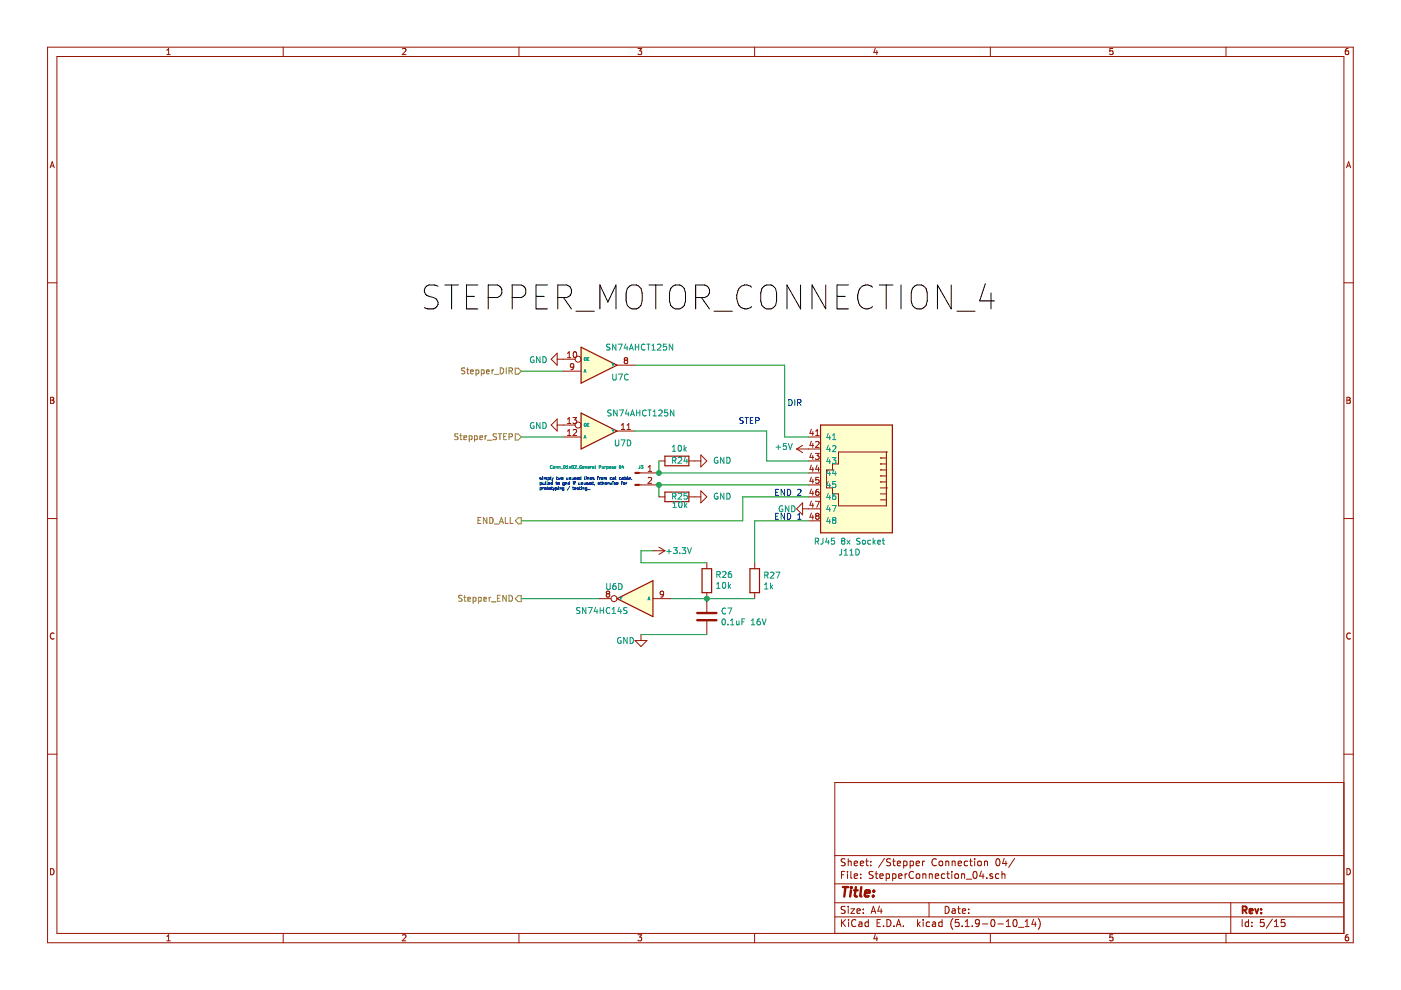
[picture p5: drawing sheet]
<svg xmlns="http://www.w3.org/2000/svg" width="297mm" height="210mm" viewBox="0 0 297 210" stroke-linecap="round" stroke-linejoin="round" font-family="sans-serif">
<path d="M.1 0h297v209.9h-297z" fill-rule="evenodd" fill="#fff" stroke="#fff" stroke-width=".21"/>
<g fill="none" stroke="#981200" stroke-width=".21">
<path d="M10.1 10h276.8v189.9h-276.8zM12.1 12h272.8v185.9h-272.8zM35.4 11.6h.7M35.4 10.6l.4-.3v1.3M60 10v2M85.3 10.4l.5-.1 .3 .3-.8 1h.8M110 10v2M135.3 10.3h.8l-.5 .5 .4 .1v.5l-.2 .2-.5-.2M160 10v2M185.6 10.2l-.3 .9h.8M185.9 10.7v.9M210 10v2"/>
<path d="M235.9 10.3h-.6v.6l.6-.1v.6l-.1 .2-.5-.2M259.9 10v2M285.9 10.3h-.4l-.2 .3-.1 .7 .3 .3 .4-.2v-.6h-.4l-.3 .2M10.6 35.6l.5-1.3 .4 1.3M10.7 35.2h.7M285.5 35.6l.4-1.3 .5 1.3M285.6 35.2h.6M10.1 60h2M284.9 60h2M118.1 74.9v2.5l-1.2-1.2zM118.1 76.2h3.8M119.4 78.7h3.8"/>
<path d="M120.3 74.9l.4-.3v1.2M120.3 75.8h.7M121.7 74.7l.1-.1a.67 .67 0 0 1 .5 .6 .67 .67 0 0 1-.5 .6l-.3-.5zM121.7 77.7l-.3 .2-.4-.1-.1-.1 .1-.5 .4-.1 .3 .3-.2 .8-.5 .2M130.8 77.4h3.8M132.6 76.4l-.3 .2v.3l.3 .2 .4-.1 .1-.1v-.3l-.3-.2M132.6 76.4l-.3-.3 .3-.3h.2l.3 .3-.3 .3M132.6 76.4h.2M10.7 84.2h.5l.2 .3-.2 .3 .3 .3-.3 .4h-.5zM10.7 84.8h.5M118.1 90.1h3.8M118.1 88.8v2.6l-1.2-1.3z"/>
<path d="M119.4 92.7h3.8M120.3 92.3h.7M120.3 88.9l.4-.4v1.3M120.3 91.4l.4-.3v1.2M120.3 89.8h.7M121.5 88.5h.8l-.5 .5 .4 .1 .1 .5-.3 .2-.5-.1M121.5 91.2l.5-.1 .3 .3-.8 .9h.8M130.8 91.4h3.8M131.7 91.1h.8M131.7 90.1l.4-.3v1.3M133 91.1h.7M133 90.1l.3-.3v1.3"/>
<path d="M137.4 99.9h.8M137.4 99l.4-.3v1.2M139.7 97.7h1.3M146.1 97.7h2.5M148.6 96.5l1.3 1.2-1.3 1.3zM168.9 95.2h5.1M168.9 95.2l1.3 .8M170.2 94.4l-1.3 .8M171.4 92.7h2.6M171.4 97.7h2.6M172 91l-.3 .9h.8M172 93.5l-.3 .9h.8"/>
<path d="M172 96.1l-.3 .9h.8M172 98.6l-.3 .9h.8M172.3 91.5v.8M172.3 94v.9M172.3 96.6v.8M172.3 99.1v.8M172.9 96.1h.8l-.5 .5 .4 .1 .1 .5-.3 .2-.5-.1M172.9 92.3h.8M172.9 91.4l.4-.3v1.2M172.9 93.7l.5-.1 .3 .4-.8 .9h.8M173.2 98.6l-.3 .9h.8M173.5 99.1v.8"/>
<path d="M177.8 95.8h10.1v11.5h-10.1v-2.6h-1.3v-1.3h-1.3v-3.8h1.3v-1.2h1.3zM186.7 97.1h.1M186.7 98.4h.1M186.7 99.6h.1M186.7 97.1h1.2M186.7 98.4h1.2M186.7 99.6h1.2M187.9 95.8h.1M285.6 84.2h.4l.3 .3-.3 .3 .3 .3-.2 .4h-.5zM285.6 84.8h.4M10.1 109.9h2M135.5 100.3h4.2"/>
<path d="M135.5 102.8h4.2M137.4 101.3l.5-.1 .3 .4-.8 .9h.8M138.4 116.8h2.6M139.7 105.4h1.3M139.7 116l1.3 .8M141 116.8l-1.3 .7M146.1 105.4h2.5M148.6 104.1l1.3 1.3-1.3 1.2zM149.9 119.3v1.3M160 119.3v1.3M170.2 107.9h3.8M170.2 106.6v2.6l-1.3-1.3z"/>
<path d="M171.4 100.3h2.6M171.4 102.8h2.6M171.4 105.4h2.6M171.4 110.4h2.6M172 101.2l-.3 .9h.8M172 103.7l-.3 .9h.8M172 106.2l-.3 .9h.8M172 108.8l-.3 .9h.8M172.3 101.6v.9M172.3 104.2v.8M172.3 106.7v.9M172.3 109.3v.8"/>
<path d="M172.9 106.3h.8l-.5 1.3M173.2 109.4l-.3-.3 .3-.3h.2l.3 .3-.3 .3M173.2 109.4l-.3 .2 .1 .4 .2 .1 .3-.1 .2-.1v-.3l-.3-.2M173.2 109.4h.2M173.5 103.8l-.4 .1-.2 .4 .1 .6 .5 .1 .2-.2-.2-.5-.3-.1-.3 .3M173.6 101.2h-.6l-.1 .6 .5-.1 .3 .2v.4l-.3 .2-.5-.1M186.7 100.9h.1M186.7 102.2h.1M186.7 104.7h1.2M186.7 106h1.2M186.7 100.9h1.2M186.7 102.2h1.2"/>
<path d="M186.7 103.4h1.2M187.9 103.4h.1M284.9 109.9h2M11.5 134.3a.58 .58 0 0 0-.8 .5 .58 .58 0 0 0 .8 .6M127 126.9h2.6M128.8 125.9l-.3-.3 .3-.3h.2l.3 .3-.3 .3M128.8 125.9l-.3 .2v.3l.3 .2 .3-.1 .2-.1v-.3l-.3-.2M128.8 125.9h.2M134.6 135.8h2.6l-1.3 1.3zM135.9 134.5v1.3M138.4 126.9h3.8M140.7 125.9l-.3 .2h-.3l-.1-.2v-.4l.4-.2 .3 .3-.2 .9-.4 .1"/>
<path d="M149.9 125.7v4M149.9 131.8v2.7M160 125.7v1.2M286.3 134.3a.58 .58 0 0 0-.8 .5 .58 .58 0 0 0 .8 .6M10.1 159.9h2M284.9 159.9h2M284.9 165.9h-107.9v32M10.7 184.2a.65 .65 0 0 1 .8 .6 .65 .65 0 0 1-.8 .7zM35.4 198.5l.4-.3v1.3M35.4 199.5h.7M60 197.9v2M85.3 198.3l.5-.1 .3 .3-.8 1h.8"/>
<path d="M110 197.9v2M135.3 198.2h.8l-.5 .5 .4 .1v.6l-.2 .1-.5-.1M160 197.9v2M177 194.4h107.9M177 191.4h107.9M177 187.4h107.9M177 181.4h107.9M178.4 185.5h.5M178.4 195v1.5M178.6 195.6l.7 .9M179.1 184.8h-.7v1.5M179.2 192.2h-.6l-.3 .2 .2 .4 .6 .3v.4l-.2 .2-.6-.1"/>
<path d="M179.2 182.1h-.6l-.3 .2 .2 .4 .6 .3v.4l-.2 .2-.6-.1M179.3 195l-.9 .8M179.7 184.8v.1M179.7 185.3v1M179.8 182.1v1.5M179.8 192.2v.1M179.8 192.7v1M179.8 182.7l.2-.1h.4l.1 1M179.9 195v.1M179.9 195.5v1M180.4 192.7h.8l-.8 1h.8M180.4 184.8v1.3l.2 .2"/>
<path d="M181.1 185.8l.7-.2v-.3h-.5l-.2 .2 .1 .7h.6M181.1 183.1l.7-.2v-.3h-.5l-.2 .2 .1 .7h.6M181.5 195.1a.59 .59 0 0 0-.8 0 .59 .59 0 0 0-.1 .7 .56 .56 0 0 0 .2 .6 .56 .56 0 0 0 .7-.1M181.7 193.2l.7-.2-.1-.2-.4-.1-.2 .2 .1 .7h.5M182.1 195.5h.6l.1 1M182.4 183.1l.7-.2-.1-.3h-.4l-.2 .2 .1 .7h.5M182.5 186.1v.2M182.5 185.3v.2M182.8 195.8l-.5 .1-.3 .2 .3 .4 .5-.1M183 193.5v.2M183 192.8v.1M183.5 182.6h.6"/>
<path d="M183.7 182.1v1.3l.4 .2M184.1 195.5h-.4l-.3 .2 .1 .6 .2 .2 .4-.1M184.1 195v1.5M184.6 183.4v.2M184.6 182.6v.2M184.7 193.7l.5-1.5 .5 1.5M184.8 193.2h.8M185.1 184.8h-.6l-.2 .2v.3l.7 .4v.4l-.2 .2-.5-.1M185.6 185.3h.5M185.6 198.1l-.3 .9h.8M185.8 184.8v1.3l.3 .2M185.9 198.6v.9"/>
<path d="M186 195.7h.5M186.5 192.1l-.4 1.1h1M186.5 185.8l.8-.2-.1-.3h-.5l-.2 .2 .1 .7h.6M186.7 195h-.7v1.5h.7M186.8 192.7v1M187.3 196.3v.2M187.5 182l-1.2 1.9M187.9 185.3h.4l.3 .2-.1 .6-.2 .2-.4-.1M187.9 185.3v1.5M188 195a.76 .76 0 0 1 .9 .7 .76 .76 0 0 1-.9 .8zM188.8 182.1h-.6l-.2 .2v.3l.8 .4v.4l-.3 .2-.5-.1M189.3 185.3h.4l.3 .2-.1 .6-.2 .2-.4-.1"/>
<path d="M189.3 185.3v1.5M189.3 182.6h.5M189.5 182.1v1.3l.3 .2M189.5 196.3v.2M190 196.5l.5-1.5 .5 1.5M190.2 196h.7M190.2 183.1l.8-.2-.1-.3h-.4l-.3 .2 .1 .7h.6M190.5 185.8l.7-.2v-.3h-.4l-.3 .2 .1 .7h.6M191.5 196.3v.2M191.6 182.6h.4l.3 .3v.5l-.3 .2-.4-.1M191.6 182.6v1.5M191.9 185.3v1"/>
<path d="M192.3 185.3l-.4 .2M193 182.6h.4l.3 .3-.1 .5-.2 .2-.4-.1M193 182.6v1.5M193.7 184.9a.71 .71 0 0 0-1 .5 .71 .71 0 0 0 .7 .9l.3-.2M194.2 183.1l.7-.2v-.3h-.4l-.3 .2 .1 .7h.6M194.3 185.4l.2-.1 .4 .1 .1 .6-.1 .2-.4 .1-.2-.2zM194.5 195v1.5M194.7 195.9l.4 .6M195.1 195.5l-.6 .5M195.6 182.6v1M195.7 185.4l.2-.1h.3l.1 1M195.7 185.3v1"/>
<path d="M195.7 195v.1M195.7 195.5v1M196 182.6l-.4 .3M197 191.4v3M197 185.4l.2-.1h.4l.1 1M197 185.3v1M197.1 195.5h-.4l-.3 .2v.6l.3 .2 .4-.1M197.7 195.5h.6l.1 1M198.3 185.8l.7-.2v-.3h-.5l-.2 .2 .1 .7h.6M198.4 195.8l-.7 .3 .2 .4 .5-.1M198.5 182.2a.71 .71 0 0 0-1 .5 .71 .71 0 0 0 .7 .9l.3-.2M199.2 182.7l.2-.1 .4 .1 .1 .6-.2 .2-.3 .1-.2-.2z"/>
<path d="M199.7 195.5h-.4l-.3 .2 .1 .6 .2 .2 .4-.1M199.7 195v1.5M200.3 185.3h-.4l-.3 .2 .1 .6 .2 .2 .4-.1M200.4 192.2a.75 .75 0 0 1 .8 .7 .75 .75 0 0 1-.8 .8zM200.5 182.7l.2-.1h.4l.1 1M200.5 182.6v1M200.7 185.3h.6M200.9 184.8v1.3l.4 .2M201.8 184.8v.1M201.8 185.3v1M201.9 182.7l.2-.1h.3l.1 1M201.9 182.6v1"/>
<path d="M201.9 192.8h.6v.9M202 194.8a1.71 1.71 0 0 0 0 2.2M202.5 185.4l.2-.1 .4 .1 .1 .6-.1 .2-.4 .1-.2-.2zM202.5 193l-.5 .1-.2 .2 .2 .4 .5-.1M203 192.7h.6M203.1 183.1l.8-.2-.1-.3h-.4l-.3 .2 .1 .7h.6M203.2 192.2v1.3l.4 .2M203.3 195h-.7l-.1 .7 .7-.1 .2 .2-.1 .5-.2 .2-.6-.2M203.9 185.4l.2-.1h.3l.1 1M203.9 185.3v1M204 196.3v.2M204 193.2l.7-.2v-.2l-.5-.1-.2 .2 .1 .7h.6"/>
<path d="M204.6 196.5h.9M204.6 195.4l.5-.4v1.5M204.9 186.4h1.1M205.2 182.6h-.5l-.3 .3 .1 .5 .2 .2 .5-.1M205.4 193.5v.2M205.4 192.8v.1M205.6 182.6h.5M205.8 182.1v1.3l.3 .2M206.1 196.3v.2M206.4 184.9l.2-.1a.8 .8 0 0 1 .6 .7 .8 .8 0 0 1-.6 .8l-.3-.6zM206.6 182.1v.1M206.6 182.6v1"/>
<path d="M207.4 182.7l.2-.1 .4 .1v.7l-.2 .2-.4-.2zM207.6 195.6l-.2 .3-.5-.1-.1-.2 .1-.6h.5l.2 .2v.9l-.4 .4h-.3M208.1 184.7l-.4 1.1h1M208.3 195.9h1.1M208.4 185.3v1M208.7 182.7l.2-.1h.4l.1 1M208.7 182.6v1M209.2 186.1v.2M210 197.9v2M210.3 195h.1a.8 .8 0 0 1 .6 .7 .8 .8 0 0 1-.6 .8 1 1 0 0 1-.1-1.5zM210.4 185.3h-.3l-.2 .2v.2l.5 .1v.4h-.5M211.3 182.2l.2-.1a.8 .8 0 0 1 .5 .7 .8 .8 0 0 1-.5 .8l-.4-.6z"/>
<path d="M211.6 195.9h1.1M211.8 185.3h-.4l-.3 .2v.6l.3 .2 .4-.1M212.4 185.4l.2-.1h.4l.1 1M212.4 184.8v1.5M212.9 182l-.3 1.1h.9M213.3 182.6v1M213.3 196.5h.9M213.3 195.4l.5-.4v1.5M215 195h.1a.8 .8 0 0 1 .6 .7 .8 .8 0 0 1-.6 .8 .97 .97 0 0 1-.1-1.5zM215.1 182l-1.2 1.9M215.9 196.6h1.2M217.4 196.5h.8"/>
<path d="M217.4 195.4l.4-.4v1.5M219.1 194.9l-.3 1.1h.9M219.5 195.5v1M220.1 194.8a1.71 1.71 0 0 1 0 2.2M235.9 198.2h-.6v.6l.6-.1v.7l-.1 .1-.5-.1M259.9 197.9v2M260.9 191.4v6.5M263.4 195v1.5M264.7 195.5h-.4l-.3 .2 .1 .7h.6M264.7 195v1.5M265.4 196.3v.2M265.4 195.5v.2"/>
<path d="M268 195h-.7l-.1 .7 .7-.1 .2 .2-.1 .5-.2 .2-.6-.2M269.8 194.9l-1.3 1.9M270.2 196.5h.9M270.2 195.4l.4-.4v1.5M272.4 195h-.7l-.1 .7 .7-.1 .2 .2-.1 .5-.2 .2-.6-.2M285.6 184.2a.65 .65 0 0 1 .7 .6 .65 .65 0 0 1-.7 .7zM285.9 198.2h-.4l-.2 .3-.1 .7 .3 .3 .4-.1v-.7h-.4l-.3 .2"/>
<circle cx="122.6" cy="76.2" r=".63"/>
<circle cx="122.6" cy="90.1" r=".63"/>
<circle cx="130.2" cy="126.9" r=".63"/>
</g>
<path d="M263.5 193l.7-.1 .1-.2-.1-.4-.2-.1h-.5v1.5M263.8 193l.5 .7M264.9 193.2l.7-.2-.1-.2-.4-.1-.2 .2 .1 .7h.5M266.1 192.7l.4 1 .3-1M267.4 193.5v.2M267.4 192.8v.1" fill="none" stroke="#981200" stroke-width=".38"/>
<g fill="none" stroke="#981200" stroke-width=".51">
<path d="M147.8 131.5h4.1M147.8 130h4.1M178.7 188.1h1.1M179.3 188.1l-.3 2M180.4 188.8l-.2 1.3M180.5 188.1v.2M180.5 188.1l.1 .1-.1 .1M181.1 188.8h.7M181.5 188.1l-.3 1.7 .1 .2 .4 .1M182.6 188.1l-.2 1.7 .2 .3M183.4 189.4l1-.2-.1-.4h-.5l-.4 .2v1h.8M185.1 189.9v.2"/>
<path d="M185.3 188.8l.1 .1-.2 .1M185.3 188.8l-.1 .2"/>
</g>
<g fill="#fffecd" stroke="#fffecd" stroke-width=".25">
<path d="M123.2 87.6l7.6 3.8-7.6 3.8z"/>
<path d="M130.8 126.9l7.6-3.8v7.6z"/>
<path d="M123.2 73.6l7.6 3.8-7.6 3.8z"/>
<path d="M174 90.1h15.2v22.9h-15.2z" fill-rule="evenodd"/>
</g>
<path d="M123.2 73.6l7.6 3.8-7.6 3.8zM123.2 87.6l7.6 3.8-7.6 3.8zM141 96.7h5.1v2.1h-5.1zM174 90.1h15.2v22.9h-15.2zM141 104.3h5.1v2.1h-5.1zM130.8 126.9l7.6-3.8v7.6zM148.8 120.6h2.1v5.1h-2.1zM159 120.6h2v5.1h-2z" fill="none" stroke="#981200" stroke-width=".25"/>
<g fill="none" stroke="#009596" stroke-width=".21">
<path d="M113.2 75.7a.59 .59 0 0 0-.8 .6 .59 .59 0 0 0 .8 .5v-.4h-.2M114.5 75.6v1.3l-.7-1.3v1.3M115.1 75.6a.64 .64 0 0 1 .7 .7 .64 .64 0 0 1-.7 .6zM123.8 79l.2-.7 .2 .7M123.9 78.8h.3M123.9 75.9h.4l-.1 .5-.3-.1zM124.6 76.1h.2M124.9 75.8h-.3v.6h.3M129.3 73h-.5l-.1 .1v.4l.5 .2 .1 .3-.2 .2h-.5M129.8 77.1l.2 .3M129.9 79.3v1l.3 .3 .3-.1 .1-.2v-1M130 77.4v.3"/>
<path d="M130.2 77.1l-.2 .3M130.6 73v1.2l-.7-1.2v1.2M131.1 73h.8l-.5 1.2M131.1 79.3h.9l-.6 1.3M132.6 72.9l-.3 .9h.8M133 73.4v.8M133.2 79.4a.56 .56 0 0 0-.8 .5 .56 .56 0 0 0 .8 .5M133.4 74.2l.4-1.2 .5 1.2M133.5 73.9h.6M134.7 73v1.2M134.7 73.6h.7M135.4 73v1.2"/>
<path d="M136.8 73.1a.56 .56 0 0 0-.8 .1 .56 .56 0 0 0 0 .7l.4 .3 .4-.1M137.1 73h.7M137.5 73v1.2M138.2 74.2h.7M138.2 73.3l.4-.3v1.2M139.4 73.1l.5-.1 .2 .3-.7 .9h.7M141.3 73h-.6l-.1 .6 .5-.2 .3 .3v.3l-.3 .2-.5-.1M142.6 73v1.2l-.7-1.2v1.2M113.2 89.7a.59 .59 0 0 0-.8 .5 .59 .59 0 0 0 .8 .6v-.5h-.2M114.5 89.6v1.3l-.7-1.3v1.3M115.1 89.6a.64 .64 0 0 1 .7 .6 .64 .64 0 0 1-.7 .7zM117.1 98.8a.28 .28 0 0 0-.4 .2 .28 .28 0 0 0 .4 .3"/>
<path d="M117.4 98.9l.2 .1-.1 .3-.2-.1zM117.9 99l.3-.1v.4M117.9 98.9v.4M118.5 99l.2-.1v.4M118.5 98.9v.4M118.9 99.4h.5M119.6 98.8a.31 .31 0 0 0-.1 .3 .31 .31 0 0 0 .3 .2v-.5M119.6 98.7h.2M119.6 98.7v.1M119.8 98.7v.1M120.1 99.3h.4M120.1 98.9l.2-.2v.6"/>
<path d="M120.7 98.9l.3 .4M121 98.9l-.3 .4M121.9 98.7h.2l.1 .2-.4 .4h.4M121.9 98.7l-.1 .1M122.3 99.4h.5M123.3 98.7a.28 .28 0 0 0-.4 .3 .28 .28 0 0 0 .4 .3v-.2h-.1M123.6 99.1h.3l-.1-.2-.2 .1v.3h.2M123.8 92.9l.2-.6 .2 .6M123.9 92.8h.3M123.9 89.8h.4l-.1 .6-.3-.1zM124.1 99l.3-.1v.4M124.1 98.9v.4"/>
<path d="M124.6 90.1h.2M124.7 99.1h.3v-.2l-.3 .1v.3h.3M124.9 89.8h-.3v.6h.3M125.2 98.9v.4M125.4 98.9l-.2 .1M125.6 98.9l.3 .1v.3h-.2l-.1-.2h.3M126.2 98.7l.1 .6M127 99h.3l.1-.2-.4-.1v.6M127.7 98.9v.4h.2M127.9 98.9v.4M127.9 99.3h.1M128.2 98.9v.4"/>
<path d="M128.4 98.9l-.2 .1M128.6 99.3l.3-.1v-.3h-.3v.6M129.2 98.9l.3 .1-.1 .3-.2-.1zM129.6 87l-.5-.1-.2 .1 .1 .5 .5 .2 .1 .3-.3 .2-.5-.1M129.8 91l.2 .4M129.8 99l.2 .2M129.8 99h.1M130 91.4v.3M130 98.9l-.2 .1M130 99.2l-.2 .1M130 99.2h.1M130.2 91l-.2 .4"/>
<path d="M130.3 99.1h.3l-.1-.2-.2 .1v.3h.2M130.5 93.3v1l.2 .2h.4l.1-.2v-1M130.8 86.9v1.3l-.7-1.3v1.3M131.3 86.9h.9l-.6 1.3M131.4 98.8v-.1a.29 .29 0 0 1 .3 .3 .29 .29 0 0 1-.3 .3zM131.6 98.7v.1M131.7 93.3h.8l-.5 1.2M132 98.7l-.1 .4h.4M132.2 98.9v.4M132.9 86.9l-.3 .9h.8M133 93.3a.64 .64 0 0 1 .7 .6 .64 .64 0 0 1-.7 .6zM133.2 87.4v.8"/>
<path d="M133.7 88.2l.4-1.3 .4 1.3M133.8 87.8h.6M135 86.9v1.3M135 87.5h.7M135.7 86.9v1.3M135.7 98.7l-.1 .5-.2 .1M135.9 98.7h.4l-.2 .2 .2 .2v.2h-.4M137 87a.56 .56 0 0 0-.7 .1 .56 .56 0 0 0 0 .8l.3 .3 .4-.1M137.4 86.9h.7M137.7 86.9v1.3M138.5 88.2h.7M138.5 87.3l.3-.4v1.3"/>
<path d="M139.7 87l.4-.1 .3 .4-.8 .9h.8M141.5 86.9h-.6v.6l.5-.1 .2 .3v.3l-.2 .2-.5-.1M142.5 94.8l.4-.4v1.3M142.5 95.7h.8M142.6 97.6h.6l.1-.5-.7-.2v1.3M142.9 86.9v1.3l-.8-1.3v1.3M142.9 97.6l.4 .6M143.8 97.1l.5-.2 .2 .4-.8 .9h.8M143.9 94.5l.2-.1a.69 .69 0 0 1 .4 .6 .69 .69 0 0 1-.4 .7l-.3-.5zM145 94.4v1.3M145.2 95.2l.3 .5M145.3 96.9l-.3 .9h.8"/>
<path d="M145.5 94.8l-.5 .5M145.6 97.4v.8M152.1 97a.59 .59 0 0 0-.7 .6 .59 .59 0 0 0 .7 .6l.1-.5h-.2M153.5 96.9v1.3l-.7-1.3v1.3M154.1 96.9a.64 .64 0 0 1 .7 .7 .64 .64 0 0 1-.7 .6zM164.5 94.8h1M165 94.3v1M166.7 94h-.6v.6l.1-.1 .5 .1v.6l-.2 .1-.4-.1M167.1 94l.5 1.3 .4-1.3M175.6 91.9l-.3 .9h.8M175.6 94.4l-.3 .9h.8M175.6 97l-.3 .9h.8"/>
<path d="M175.6 99.5l-.3 .9h.8M175.9 92.4v.8M175.9 94.9v.9M175.9 97.5v.8M175.9 100v.8M176.4 97h.8l-.4 .5 .4 .1v.6l-.2 .1-.6-.1M176.5 93.2h.7M176.5 92.3l.4-.4v1.3M176.5 94.6l.5-.1 .2 .3-.8 1h.8M176.8 99.5l-.3 .9h.8M177.1 100v.8M141.4 116.9h.9"/>
<path d="M141.8 116.4v1M142.6 105.2h.6l.1-.5-.7-.1v1.2M142.7 107.6h.7M142.7 106.7l.3-.4v1.3M142.8 116.1h.8l-.4 .5 .3 .1 .1 .5-.3 .2-.5-.1M142.9 105.2l.4 .6M143.8 104.7l.5-.1 .2 .3-.8 .9h.8M144 106.5l.2-.2a.69 .69 0 0 1 .4 .7 .69 .69 0 0 1-.4 .6l-.3-.5zM144.1 117.3v.1M144.6 116.1h.8l-.4 .5 .3 .1v.6l-.1 .1-.6-.1M145.2 106.3v1.3M145.3 107.1l.3 .5"/>
<path d="M145.6 106.8l-.4 .5M145.7 104.6h-.6l-.1 .6 .5-.2 .2 .3v.3l-.2 .2-.5-.1M145.7 116.1l.5 1.3 .4-1.3M152.1 104.6a.59 .59 0 0 0-.7 .6 .59 .59 0 0 0 .7 .6l.1-.5h-.2M153.5 104.6v1.2l-.7-1.2v1.2M154.1 104.6a.64 .64 0 0 1 .7 .6 .64 .64 0 0 1-.7 .6zM165.9 107.3a.59 .59 0 0 0-.7 .6 .59 .59 0 0 0 .7 .5l.1-.4h-.3M167.2 107.2v1.3l-.7-1.3v1.3M167.9 107.2a.64 .64 0 0 1 .7 .7 .64 .64 0 0 1-.7 .6zM172.9 114.8l.6-.1v-.5l-.6-.1v1.3M173.2 114.8l.4 .6M174.5 114.1l-.1 1.1-.4 .2"/>
<path d="M175.3 114.1l-.3 .8h.8M175.6 102.1l-.3 .8h.8M175.6 104.6l-.3 .9h.8M175.6 107.1l-.3 .9h.8M175.6 109.7l-.3 .9h.8M175.6 114.5v.9M175.9 102.5v.9M175.9 105.1v.8M175.9 107.6v.8M175.9 110.1v.9M176.4 107.2h.9l-.6 1.2M176.7 110.3l-.2-.3 .2-.3 .5 .1v.3l-.2 .2"/>
<path d="M176.7 110.3l-.2 .2v.3l.2 .2h.3l.2-.2v-.4l-.2-.1M176.7 110.3h.3M176.9 114.1h-.6l-.1 .6 .5-.1 .3 .2v.3l-.3 .3-.5-.1M177.1 104.6h-.2l-.3 .3-.1 .8 .2 .2 .5-.1v-.4l-.2-.3h-.3l-.2 .3M177.2 102.1h-.6l-.1 .6 .2-.1 .5 .1v.5l-.2 .2-.5-.2M178.4 116.4v1.1l-.4 .2M178.6 114.7l-.2-.3 .2-.3 .5 .1v.3l-.2 .2M178.6 114.7l-.2 .2v.2l.2 .3 .4-.1 .1-.2v-.3l-.2-.1M178.6 114.7h.3M179 117.7h.7M179 116.8l.4-.4v1.3M179.6 114.5l.6 .9"/>
<path d="M180.2 117.7h.7M180.2 116.8l.4-.4v1.3M180.2 114.5l-.6 .9M181.5 116.4a.64 .64 0 0 1 .7 .7 .64 .64 0 0 1-.7 .6zM182.4 114.2l-.5-.1-.2 .1v.4l.5 .2 .2 .3-.3 .3-.5-.1M182.9 114.6l.3-.1 .3 .3-.1 .5h-.5zM184.6 114.6l-.4-.1-.2 .3 .1 .5h.5M185.1 114.1v1.3M185.2 114.9l.4 .5M185.6 114.5l-.5 .5M186.1 114.9l.6-.1-.1-.2-.3-.1-.2 .2 .1 .6h.4M187.1 114.5h.4"/>
<path d="M187.2 114.1v1.1l.3 .2M123 128.9l-.5-.1-.2 .1v.4l.5 .2 .2 .3-.3 .3-.5-.1M124.2 128.8v1.3l-.7-1.3v1.3M124.7 128.8h.9l-.6 1.3M126.3 128.8l-.3 .8h.8M126.6 129.2v.9M127.2 128.8v1.3M127.2 129.4h.8M128 128.8v1.3M128.6 123.7v1.1l.3 .2 .3-.1 .2-.1v-1.1M129.3 128.9a.56 .56 0 0 0-.8 .5 .56 .56 0 0 0 .8 .5M129.8 129.2l.4-.4v1.3"/>
<path d="M129.8 130.1h.7M130.5 123.7h-.2a.79 .79 0 0 0-.1 1.3l.4-.1v-.6l-.4-.1-.3 .3M131.2 123.7a.64 .64 0 0 1 .7 .7 .64 .64 0 0 1-.7 .6zM131.3 128.8l-.3 .8h.8M131.4 126.6l.2 .3M131.6 129.2v.9M131.6 126.9v.3M131.6 135.2a.59 .59 0 0 0-.7 .6 .59 .59 0 0 0 .7 .6l.1-.5h-.2M131.9 126.6l-.3 .3M132.9 128.9l-.5-.1-.1 .1v.5l.6 .2v.2l-.2 .3-.5-.1M133 135.2v1.2l-.8-1.2v1.2M133.6 135.2a.64 .64 0 0 1 .7 .6 .64 .64 0 0 1-.7 .6z"/>
<path d="M137.4 127.2l.2-.6 .2 .6M137.4 127h.4M151.9 124.7h.8M151.9 123.8l.4-.3v1.2M152 121.8h.6l.1-.5-.7-.1v1.2M152.3 121.8l.4 .6M153.2 121.3l.5-.1 .2 .3-.8 .9h.8M153.2 131.3l.2-.1a.67 .67 0 0 1 .4 .7 .67 .67 0 0 1-.4 .6l-.3-.5zM153.3 123.6l.2-.1a.69 .69 0 0 1 .4 .6 .69 .69 0 0 1-.4 .6l-.3-.4zM153.9 129a.56 .56 0 0 0-.8 .5 .56 .56 0 0 0 .8 .6M154.3 128.9h.8l-.5 1.3M154.3 132.4v.1"/>
<path d="M154.4 123.5v1.2M154.6 124.3l.3 .4M154.9 132.5h.7M154.9 131.6l.3-.4v1.3M154.9 123.9l-.5 .5M155 121.2l-.4 .1-.2 .4 .1 .6 .5 .1 .1-.2-.1-.5-.3-.1-.3 .3M156.2 131.7v.7h.5M156.7 131.7v.8M157.3 131.8h.4M157.9 131.2h-.6v1.3M159.3 132.5h.7M159.3 131.6l.4-.4v1.3"/>
<path d="M161.1 131.2h-.2a.79 .79 0 0 0-.1 1.3l.3-.1 .1-.4-.2-.3h-.2l-.3 .3M161.6 131.2l.4 1.3 .4-1.3M162.1 124.9h.7M162.1 124l.4-.4v1.3M162.1 122l.7-.1v-.5l-.7-.1v1.3M162.5 122l.4 .6M163.3 121.4l.5-.1 .3 .3-.8 1h.8M163.4 123.6v1.3M163.5 124.4l.3 .5M163.8 124l-.4 .5M164.5 121.3h.8l-.5 1.3"/>
<circle cx="121.4" cy="99.1" r=".28"/>
</g>
<g fill="#981200" stroke="#981200" stroke-width=".21">
<path d="M134.6 102.7h.9v.2h-.9z" fill-rule="evenodd"/>
<path d="M134.6 100.1h.9v.3h-.9z" fill-rule="evenodd"/>
</g>
<path d="M110.5 78.7h8.9M134.6 77.4h31.8v15.3h5M110.5 92.7h8.9M134.6 91.4h28v6.3h8.8M139.7 97.7v2.6h31.7M138.4 116.8h-2.5v2.5h14M171.4 105.4h-13.9v5h-47M171.4 110.4h-11.4v8.9M171.4 102.8h-31.7v2.6M110.5 126.9h16.5M135.9 134.5h14M142.2 126.9h17.8" fill="none" stroke="#009300" stroke-width=".21"/>
<g fill="none" stroke="#969400" stroke-width=".21">
<path d="M98.6 78.1l-.5-.1-.2 .1v.4l.6 .2 .1 .3-.3 .3-.5-.1M98.9 78.4h.5M99.1 78v1.1l.3 .2M99.8 78.8l.6-.1-.1-.2-.3-.1-.2 .2v.6h.5M100.9 78.5l.4-.1 .2 .2-.1 .6h-.5M100.9 78.4v1.3M102.1 78.5l.3-.1 .3 .2-.1 .6h-.5M102.1 78.4v1.3M103.2 78.8l.6-.1-.1-.2-.4-.1-.1 .2v.6h.5M104.3 78.4v.9M104.7 78.4l-.4 .2M104.8 79.4h1"/>
<path d="M106.1 78a.64 .64 0 0 1 .7 .6 .64 .64 0 0 1-.7 .7zM107.3 78v1.3M107.9 78.6l.7-.1v-.4l-.7-.1v1.3M108.2 78.6l.5 .7M109.2 78.1h.7l.6 .6-.6 .6h-.7zM97.1 92l-.5-.1-.2 .2 .1 .4 .6 .2v.3l-.2 .2h-.5M97.5 92.4h.5M97.7 91.9v1.1l.3 .2M98.3 92.8l.6-.1v-.3h-.4l-.2 .2 .1 .6h.5M99.5 92.4h.3l.3 .2-.1 .6h-.5M99.5 92.4v1.2M100.6 92.4h.4l.2 .2-.1 .6h-.5"/>
<path d="M100.6 92.4v1.2M101.7 92.8l.6-.1v-.3h-.4l-.2 .2 .1 .6h.5M102.8 92.4v.8M103.2 92.4l-.4 .2M103.3 93.3h1M105.3 92l-.5-.1-.2 .2v.3l.6 .3 .1 .3-.3 .2h-.5M105.6 91.9h.8M106 91.9v1.3M106.8 92.6h.4M107.4 91.9h-.6v1.3h.6M107.9 92.6l.7-.1v-.4l-.7-.2v1.3M109.2 92h.7l.6 .7-.6 .6h-.7z"/>
<path d="M101.3 110.3h.5M102 109.7h-.7v1.3h.7M103.2 109.7v1.3l-.7-1.3v1.3M103.8 109.7a.64 .64 0 0 1 .8 .7 .64 .64 0 0 1-.8 .6zM104.8 111.1h1M105.9 111l.4-1.3 .4 1.3M106 110.6h.6M107.1 109.7v1.3h.6M108.2 109.7v1.3h.6M109.2 110.4l.7-.6h.6v1.3h-.6zM98 126.3l-.5-.1-.2 .1v.4l.5 .3 .2 .3-.3 .2-.5-.1M98.3 126.6h.5"/>
<path d="M98.5 126.2v1.1l.3 .2M99.2 127.1l.6-.1-.1-.3-.4-.1-.1 .2v.6h.5M100.3 126.7l.4-.1 .2 .3-.1 .5h-.5M100.3 126.6v1.3M101.5 126.7l.3-.1 .3 .3-.1 .5h-.5M101.5 126.6v1.3M102.6 127.1l.6-.1-.1-.3-.4-.1-.1 .2v.6h.5M103.7 126.6v.9M104.1 126.6l-.4 .3M104.2 127.6h1M105.5 126.8h.4M106.1 126.2h-.6v1.3h.6"/>
<path d="M107.3 126.2v1.3l-.7-1.3v1.3M107.9 126.2a.64 .64 0 0 1 .8 .7 .64 .64 0 0 1-.8 .6zM109.9 126.3h.6v1.3h-.6l-.7-.7z"/>
</g>
<g fill="none" stroke="#000" stroke-width=".21">
<path d="M92.9 60.7l-.8-.3h-1.2a1.23 1.23 0 0 0-.9 1.2 1.23 1.23 0 0 0 .9 1.2 1.84 1.84 0 0 1 2 1.2 1.32 1.32 0 0 1-1 1.5h-1.2l-.7-.3M94.3 60.4h2.9M95.8 60.4v5.1M98.9 62.8h1.7M101.3 60.4h-2.4v5.1h2.4M103.5 63.1h1.9a1.38 1.38 0 0 0 1-1.3 1.38 1.38 0 0 0-1-1.4h-1.9v5.1M108.6 63.1h1.9a1.38 1.38 0 0 0 1-1.3 1.38 1.38 0 0 0-1-1.4h-1.9v5.1M113.7 62.8h1.7M116.1 60.4h-2.4v5.1h2.4M118.3 63.1h1.9a1.38 1.38 0 0 0 1-1.3 1.38 1.38 0 0 0-1-1.4h-1.9v5.1M119.5 63.1l1.6 2.4M122.1 66h3.9"/>
<path d="M127.2 65.5v-5.1l1.7 3.6 1.7-3.6v5.1M133 61.2a1.7 1.7 0 0 1 1.9-.8 1.7 1.7 0 0 1 1.3 1.7v1.7a1.7 1.7 0 0 1-1.7 1.8 1.7 1.7 0 0 1-1.7-1.8v-1.7zM137.6 60.4h2.9M139 60.4v5.1M142.2 61.2a1.7 1.7 0 0 1 1.9-.8 1.7 1.7 0 0 1 1.2 1.7v1.7a1.7 1.7 0 0 1-1.7 1.8 1.7 1.7 0 0 1-1.7-1.8v-1.7zM147.5 63.1h1.9a1.37 1.37 0 0 0 1.1-1.3 1.37 1.37 0 0 0-1.1-1.4h-1.9v5.1M148.7 63.1l1.7 2.4M151.4 66h3.8M159.4 60.9a1.75 1.75 0 0 0-2.9 .7 3.2 3.2 0 0 0 .7 3.6 1.77 1.77 0 0 0 2.2-.2M161.5 61.2a1.69 1.69 0 0 1 2-.8 1.69 1.69 0 0 1 1.2 1.7v1.7a1.69 1.69 0 0 1-1.2 1.7 1.69 1.69 0 0 1-2-.7l-.2-1v-1.7zM169.7 60.4v5.1l-2.9-5.1v5.1M175.1 60.4v5.1l-2.9-5.1v5.1"/>
<path d="M177.5 62.8h1.7M179.9 60.4h-2.4v5.1h2.4M185 60.9a1.75 1.75 0 0 0-2.9 .7 2.69 2.69 0 0 0 1.4 3.9h.5l1-.5M186.4 60.4h2.9M187.9 60.4v5.1M191 60.4v5.1M193.9 60.7a1.67 1.67 0 0 1 2.4 .5l.3 .9v1.7a1.7 1.7 0 0 1-1.7 1.8 1.7 1.7 0 0 1-1.7-1.8v-1.7l.2-.9zM201.7 60.4v5.1l-2.9-5.1v5.1M202.9 66h3.8M208.9 60.2l-1.2 3.6h3.1M210.1 62.1v3.4"/>
</g>
<g fill="none" stroke="#0327cd" stroke-width=".21">
<path d="M157.6 88.6l-.5-.1-.2 .1v.4l.6 .3 .1 .3-.3 .2-.5-.1M157.9 88.5h.8M158.3 88.5v1.3M159.1 89.1h.4M159.7 88.5h-.6v1.3h.6M160.2 89.2l.7-.1v-.5l-.7-.1v1.3M167.2 84.7a.64 .64 0 0 1 .8 .6 .64 .64 0 0 1-.8 .7zM168.5 84.7v1.3M169.1 85.4l.7-.1v-.5l-.7-.1v1.3M169.4 85.4l.4 .6M114.5 101.4l.3 .2h-.3M114.5 101.3v.1"/>
<path d="M114.5 102.7h.3v-.3l-.3-.1v.7M114.5 103.8h.3v-.4h-.3v.6M114.7 101.3h-.2M115 101v.1M115 101.3v.4M115.1 102.3v.4h.2M115.1 103.4v.4M115.3 103.4l-.2 .1M115.3 101.3v.4M115.4 101.3h.2M115.4 102.3v.4M115.4 101.3h-.1"/>
<path d="M115.4 102.7h-.1M115.4 103.5l.3-.1v.4h-.2zM115.6 101.3h.2l.1 .4M115.6 101.3v.4M115.7 102.1v.6M116 103.4h.2M116 102.1l.1 .6M116 103.2v.5l.2 .1M116.2 101.3l.3 .1v.2h-.3M116.2 101.3v.6M116.3 102.5h.3v-.1h-.3v.3h.3M116.4 103.4h.3v.4h-.3z"/>
<path d="M116.8 101v.7M116.9 103.4h.2M117 103.2v.5l.1 .1M117 101.3l.2 .4M117.1 101.8l-.1 .1M117.1 101.8h.1M117.1 102.1v.6h-.2v-.3h.2M117.2 101.7l-.1 .1M117.3 103.4l.1 .4M117.3 101.3l-.1 .4M117.4 103.8l-.1 .2M117.6 103.4l-.2 .4"/>
<path d="M117.8 102.3h.3M117.8 103.8h.3v-.4h-.3v.6M117.9 102.1v.6h.2M118 101.3h.2M118.1 101v.6l.1 .1M118.3 102.4h.3l-.1 .3h-.2zM118.4 101.3l.1 .4 .1-.3 .1 .3 .1-.4M118.4 103.2h.1M118.4 103.4v.4M118.6 102.4h.1M118.7 103.4v.4M118.7 103.4l.3 .1v.3"/>
<path d="M118.7 103.4h.1M119.1 101.3h.2v.3h-.2zM119.5 103.8l-.3-.1 .1-.3h.2v.5l-.2 .1M119.6 102.7h-.3l.1-.3h.2v.4l-.3 .1M119.9 102.3v.4M120 102.4h.2v.3M120 102.4h-.1M120.1 101.3l.1 .3h.2M120.4 101.3v.4M120.5 102.4h.1M120.7 101.3h.2l.1 .4M120.7 101.3v.4"/>
<path d="M120.8 102.4h-.3M120.8 102.1v.6h-.3v-.3M120.8 103.1l-.5 .9M121.3 101.3v.3h.2M121.4 103.4h.2M121.5 103.2v.5l.1 .1M121.6 101.3v.4M121.6 102.1v.1M121.6 102.3v.4M121.6 101.6h-.1M121.8 102.3h.2M121.8 101.4l.3 .2h-.3"/>
<path d="M121.8 101.3v.1M121.8 103.6l.3-.1v-.1l-.3 .1 .1 .3h.2M122 102.1l-.1 .1v.5M122.1 101.3h-.3M122.3 101.5l.3-.1v-.1h-.3l.1 .3h.2M122.6 103.4l-.2 .1 .2 .3h-.2M122.7 102.3v.4h.3M122.8 103.4h.3M122.9 103.2v.5l.2 .1M123 102.3v.4M123 102.7h.1M123.2 101v.6h-.3v-.3h.3"/>
<path d="M123.3 102.3v.4M123.3 103.2h.1M123.3 103.4v.4M123.3 102.4h.2v.3M123.3 102.4h.1M123.6 103.4v.4M123.6 103.4h.2v.4M123.6 103.4h.1M123.8 102.3v.4h.3M124 101l.1 .7M124.1 102.3v.4M124.3 101h.1"/>
<path d="M124.3 101.3v.4M124.4 102.4l.3 .2-.3 .1M124.4 102.4h.1M124.4 103.8h-.3l.1-.4h.2v.5l-.3 .1M124.6 101.3v.4M124.6 101.3h.3v.4M124.6 101.3h.1M124.6 102.4h-.2M124.7 103.8h.1M124.9 102.5h.3v-.1h-.3v.3h.3M125.1 103.8h.1M125.1 103.8h-.1"/>
<path d="M125.2 101.5l.2-.1v-.1h-.2v.3h.2M125.7 101.4l.3 .2h-.3M125.7 101.3v.1M125.7 102.1v.6h-.2l-.1-.3h.3M125.9 101.3h-.2M126 102.8h.1M126.1 102.7h.1M126.1 102.7l-.1 .1M126.6 101.3h.3M126.8 102.4h.3v.3h-.3zM126.9 101l-.2 .1v.6M127.1 101.3v.4"/>
<path d="M127.3 101.3l-.2 .1M127.3 102.3h.3M127.4 102.1v.6h.2M127.5 101.3l.1 .4 .1-.1v-.3M127.5 101.3h.2M127.5 101.3h.1M127.7 101.3h.1M127.8 102.4h.2l.1 .3M127.8 102.1v.6M128.1 101.3v.4M128.1 101.3h.2M128.1 101.3h.1"/>
<path d="M128.3 101.3h.3v.4M128.3 102.5h.3v-.1h-.3l.1 .3h.2M128.3 101.3v.4M128.9 102.3v.4M128.9 102.4h.1M129.1 102.3l-.2 .1M129.2 102.3l.1 .4 .2-.3 .1 .3 .1-.4M129.4 101.3v.3h.3M129.4 101.3h.3M129.4 101.3h.1M129.9 101.3h.3v.3l-.2 .1-.1-.2 .3-.1M130 102.1v.1"/>
<path d="M130 102.3v.4M130.2 102.4l.3 .2-.3 .1M130.2 102.4h.1M130.4 101.3h.2M130.5 102.4h-.3M130.5 101v.6l.1 .1M130.7 102.5h.3v-.1h-.3l.1 .3h.2M131.6 101.3l-.3 .1 .1 .2h.2M131.7 102.3h.2M131.9 101.3h.3v.3l-.3 .1v-.2l.3-.1M131.9 102.1l-.1 .1v.5M132.2 102.4h-.1"/>
<path d="M132.2 102.4h.3l-.2 .3-.2-.1zM132.5 101v.6h.2l.1-.2-.3-.1M132.7 102.3v.4M132.9 102.3l-.2 .1M133 101l.1 .7M133.3 101.5l.3-.1v-.1h-.3l.1 .3h.2M133.9 101.7h.1M133.9 101.6v.1M164.5 109.4h.4M164.5 104.4h.4M165.1 108.8h-.6v1.3h.6M165.1 103.8h-.6v1.2h.6"/>
<path d="M166.3 103.8v1.2l-.7-1.2v1.2M166.3 108.8v1.3l-.7-1.3v1.3M166.9 108.8a.64 .64 0 0 1 .8 .7 .64 .64 0 0 1-.8 .6zM166.9 103.8a.64 .64 0 0 1 .8 .6 .64 .64 0 0 1-.8 .6zM169.1 110.1h.7M169.1 109.2l.4-.4v1.3M169.1 103.9l.5-.1 .2 .3-.7 .9h.7"/>
</g>
<g fill="#009300" stroke="#009300" stroke-width=".21">
<circle cx="149.9" cy="126.9" r=".51"/>
<circle cx="139.7" cy="100.3" r=".51"/>
<circle cx="139.7" cy="102.8" r=".51"/>
</g>
</svg>
